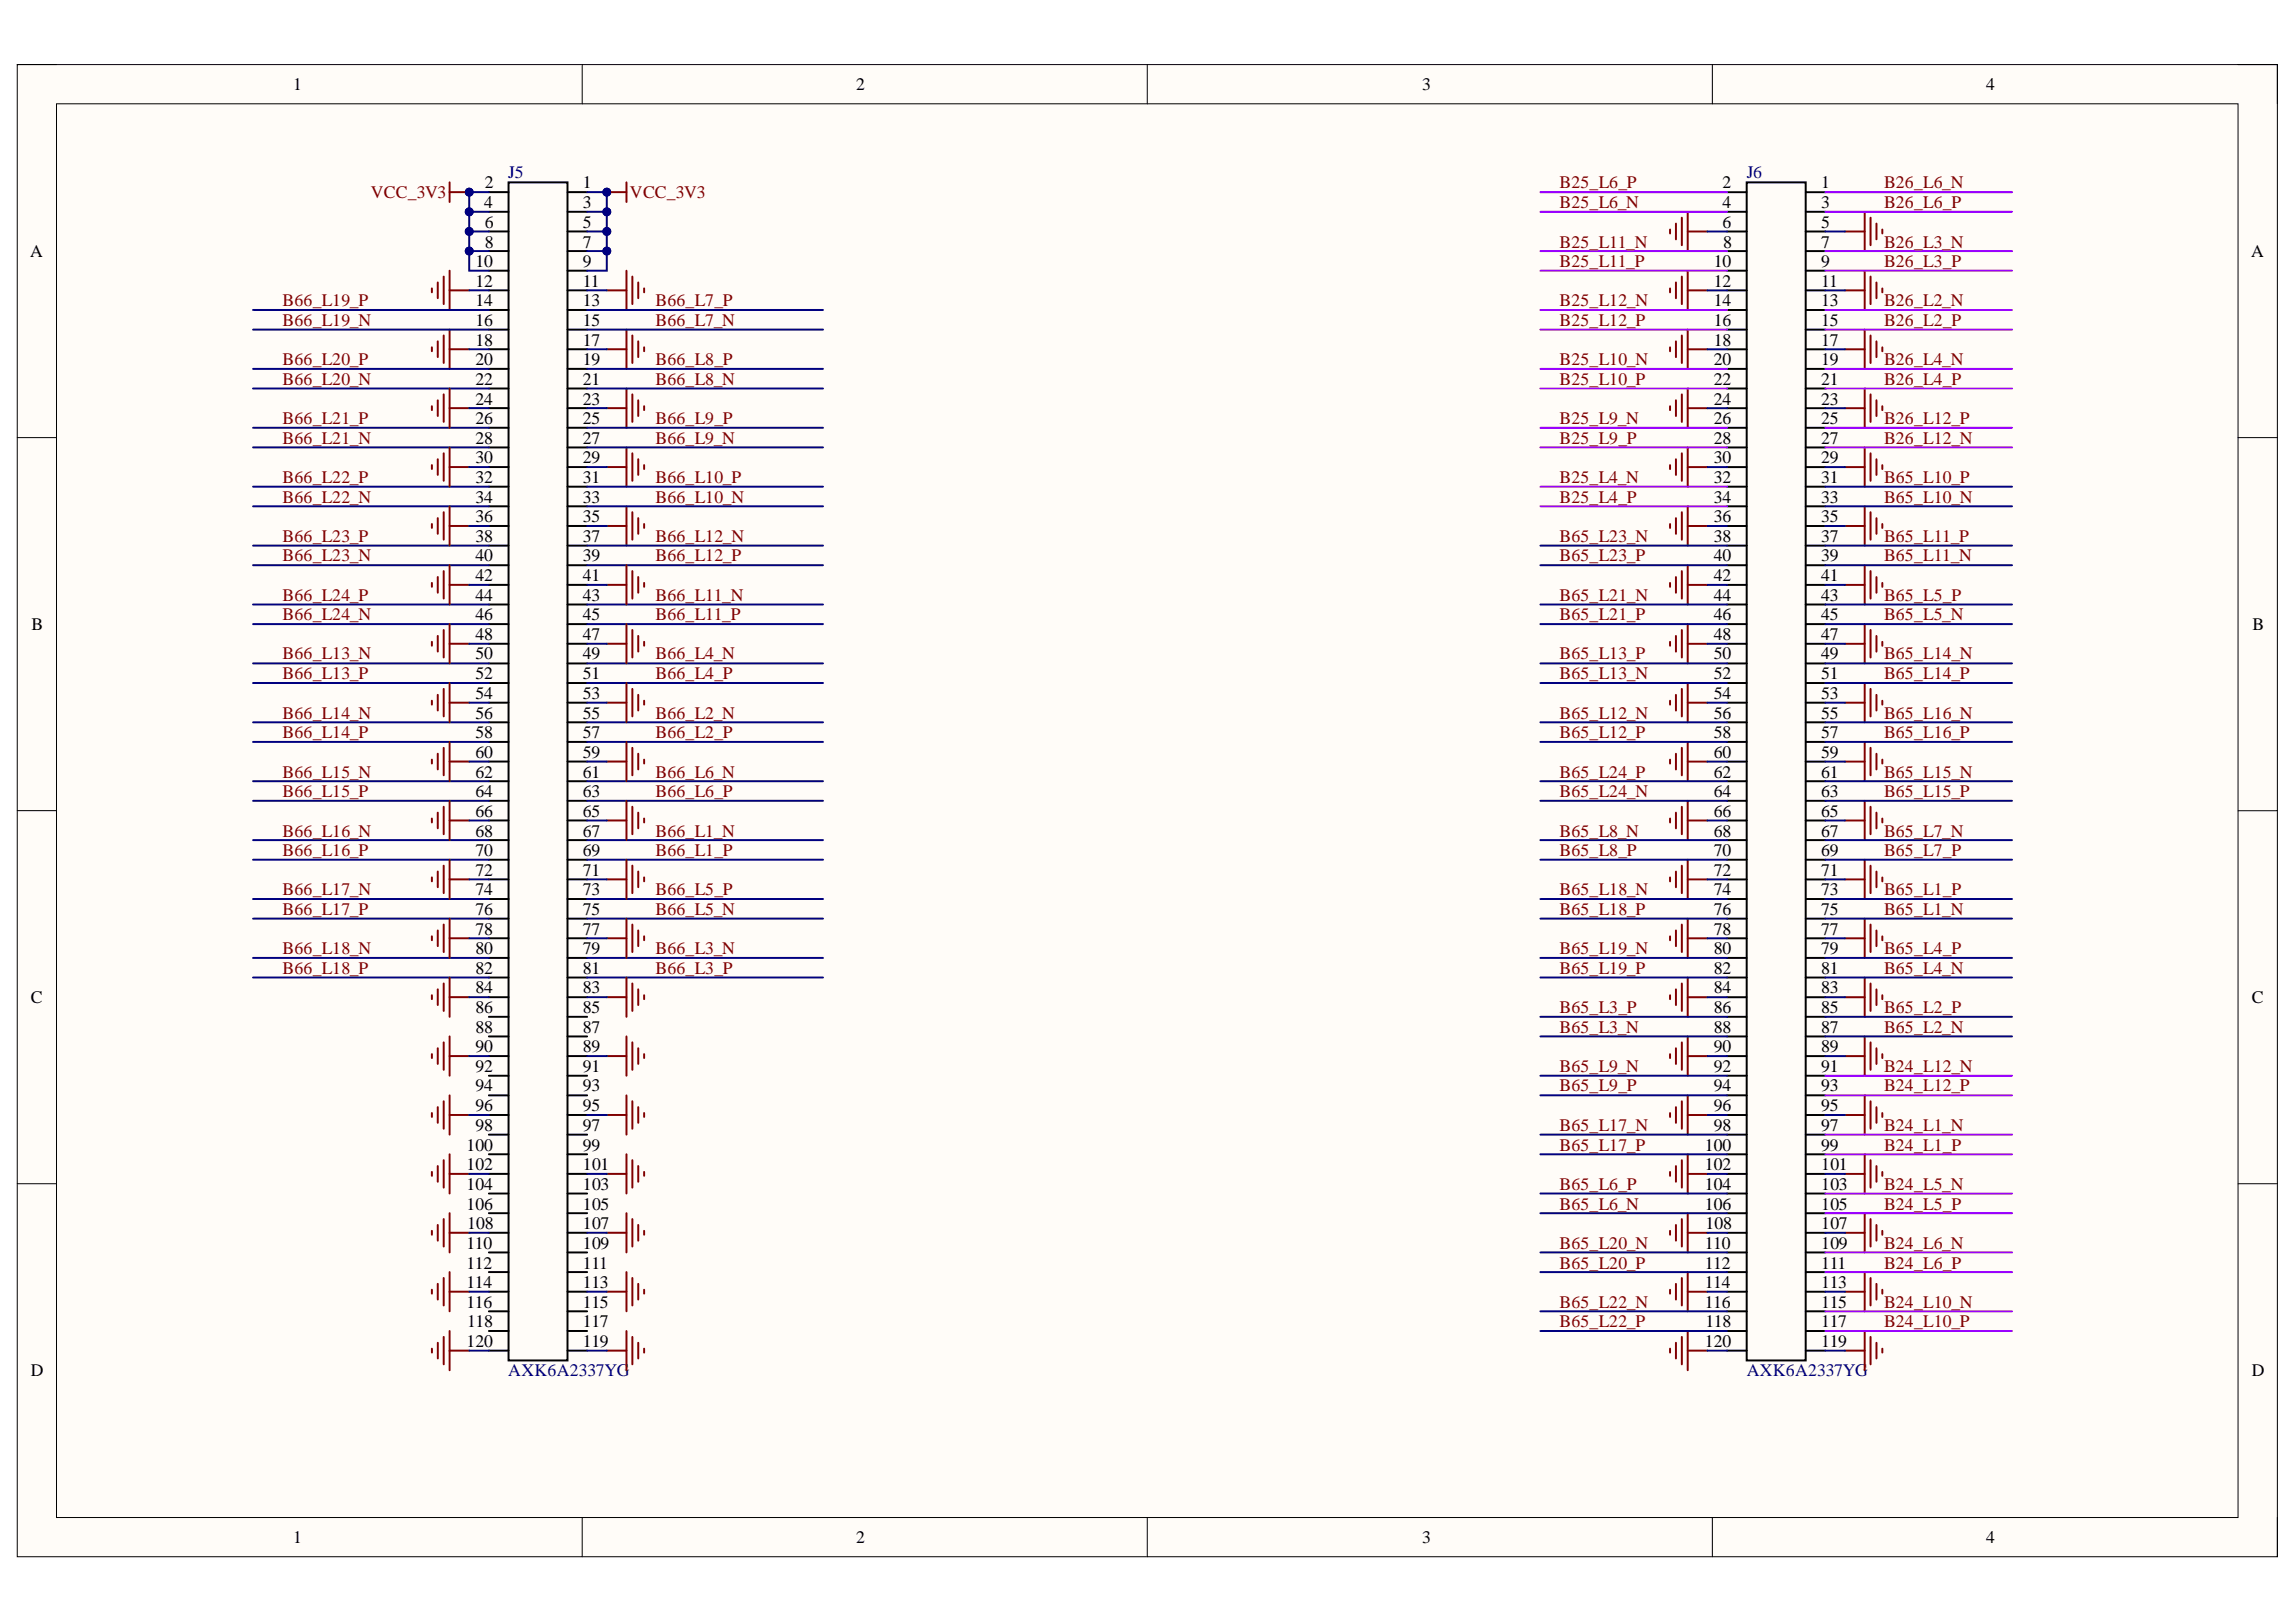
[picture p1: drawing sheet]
<svg xmlns="http://www.w3.org/2000/svg" width="297mm" height="210mm" viewBox="0 0 297 210" stroke-linecap="round" stroke-linejoin="round" font-family="sans-serif">
<defs><g id="words">
<g font-size="2.3">
<text x="37.9" y="11.7">1</text>
<text x="110.8" y="11.7">2</text>
<text x="184" y="11.7">3</text>
<text x="256.9" y="11.7">4</text>
<text x="62.6" y="26.9">4</text>
<text x="62.7" y="24.4">2</text>
<text x="62.7" y="29.5">6</text>
<text x="75.4" y="24.4">1</text>
<text x="75.4" y="26.9">3</text>
<text x="75.4" y="29.5">5</text>
<text x="222.8" y="24.4">2</text>
<text x="222.8" y="26.9">4</text>
<text x="222.8" y="29.5">6</text>
<text x="235.6" y="24.4">1</text>
<text x="235.6" y="26.9">3</text>
<text x="235.6" y="29.5">5</text>
<text x="3.9" y="33.3">A</text>
<text x="61.5" y="34.6">10</text>
<text x="62.7" y="32.1">8</text>
<text x="75.4" y="32.1">7</text>
<text x="75.4" y="34.6">9</text>
<text x="221.7" y="34.6">10</text>
<text x="222.9" y="32.1">8</text>
<text x="235.6" y="32.1">7</text>
<text x="235.6" y="34.6">9</text>
<text x="291.2" y="33.3">A</text>
<text x="61.5" y="37.1">12</text>
<text x="61.5" y="39.7">14</text>
<text x="75.4" y="37.1">11</text>
<text x="75.4" y="39.7">13</text>
<text x="221.7" y="37.1">12</text>
<text x="221.7" y="39.7">14</text>
<text x="235.6" y="37.1">11</text>
<text x="235.6" y="39.7">13</text>
<text x="61.5" y="42.2">16</text>
<text x="61.5" y="44.7">18</text>
<text x="61.5" y="47.3">20</text>
<text x="75.4" y="42.2">15</text>
<text x="75.4" y="44.7">17</text>
<text x="75.4" y="47.3">19</text>
<text x="221.7" y="42.2">16</text>
<text x="221.7" y="44.7">18</text>
<text x="221.7" y="47.3">20</text>
<text x="235.6" y="42.2">15</text>
<text x="235.6" y="44.7">17</text>
<text x="235.6" y="47.3">19</text>
<text x="61.5" y="49.8">22</text>
<text x="61.5" y="52.3">24</text>
<text x="75.4" y="49.8">21</text>
<text x="75.4" y="52.3">23</text>
<text x="221.7" y="49.8">22</text>
<text x="221.7" y="52.3">24</text>
<text x="235.6" y="49.8">21</text>
<text x="235.6" y="52.3">23</text>
<text x="61.5" y="54.9">26</text>
<text x="61.5" y="57.4">28</text>
<text x="61.5" y="60">30</text>
<text x="75.4" y="54.9">25</text>
<text x="75.4" y="57.4">27</text>
<text x="75.4" y="60">29</text>
<text x="221.7" y="54.9">26</text>
<text x="221.7" y="57.4">28</text>
<text x="221.7" y="60">30</text>
<text x="235.6" y="54.9">25</text>
<text x="235.6" y="57.4">27</text>
<text x="235.6" y="60">29</text>
<text x="61.5" y="62.5">32</text>
<text x="61.5" y="65">34</text>
<text x="75.4" y="62.5">31</text>
<text x="75.4" y="65">33</text>
<text x="221.7" y="62.5">32</text>
<text x="221.7" y="65">34</text>
<text x="235.6" y="62.5">31</text>
<text x="235.6" y="65">33</text>
<text x="61.5" y="67.6">36</text>
<text x="61.5" y="70.1">38</text>
<text x="75.4" y="67.6">35</text>
<text x="75.4" y="70.1">37</text>
<text x="221.7" y="67.6">36</text>
<text x="221.7" y="70.1">38</text>
<text x="235.6" y="67.6">35</text>
<text x="235.6" y="70.1">37</text>
<text x="61.5" y="72.6">40</text>
<text x="61.5" y="75.2">42</text>
<text x="61.5" y="77.7">44</text>
<text x="75.4" y="72.6">39</text>
<text x="75.4" y="75.2">41</text>
<text x="75.4" y="77.7">43</text>
<text x="221.7" y="72.6">40</text>
<text x="221.7" y="75.2">42</text>
<text x="221.7" y="77.7">44</text>
<text x="235.6" y="72.6">39</text>
<text x="235.6" y="75.2">41</text>
<text x="235.6" y="77.7">43</text>
<text x="4.1" y="81.5">B</text>
<text x="61.5" y="80.3">46</text>
<text x="61.5" y="82.8">48</text>
<text x="75.4" y="80.3">45</text>
<text x="75.4" y="82.8">47</text>
<text x="221.7" y="80.3">46</text>
<text x="221.7" y="82.8">48</text>
<text x="235.6" y="80.3">45</text>
<text x="235.6" y="82.8">47</text>
<text x="291.4" y="81.5">B</text>
<text x="61.5" y="85.3">50</text>
<text x="61.5" y="87.9">52</text>
<text x="75.4" y="85.3">49</text>
<text x="75.4" y="87.9">51</text>
<text x="221.7" y="85.3">50</text>
<text x="221.7" y="87.9">52</text>
<text x="235.6" y="85.3">49</text>
<text x="235.6" y="87.9">51</text>
<text x="61.5" y="90.5">54</text>
<text x="61.5" y="93">56</text>
<text x="61.5" y="95.6">58</text>
<text x="75.4" y="90.5">53</text>
<text x="75.4" y="93">55</text>
<text x="75.4" y="95.6">57</text>
<text x="221.7" y="90.5">54</text>
<text x="221.7" y="93">56</text>
<text x="221.7" y="95.6">58</text>
<text x="235.6" y="90.5">53</text>
<text x="235.6" y="93">55</text>
<text x="235.6" y="95.6">57</text>
<text x="61.5" y="98.1">60</text>
<text x="61.5" y="100.6">62</text>
<text x="75.4" y="98.1">59</text>
<text x="75.4" y="100.6">61</text>
<text x="221.7" y="98.1">60</text>
<text x="221.7" y="100.6">62</text>
<text x="235.6" y="98.1">59</text>
<text x="235.6" y="100.6">61</text>
<text x="61.5" y="103.2">64</text>
<text x="61.5" y="105.7">66</text>
<text x="75.4" y="103.2">63</text>
<text x="75.4" y="105.7">65</text>
<text x="221.7" y="103.2">64</text>
<text x="221.7" y="105.7">66</text>
<text x="235.6" y="103.2">63</text>
<text x="235.6" y="105.7">65</text>
<text x="61.5" y="108.3">68</text>
<text x="61.5" y="110.8">70</text>
<text x="61.5" y="113.3">72</text>
<text x="75.4" y="108.3">67</text>
<text x="75.4" y="110.8">69</text>
<text x="75.4" y="113.3">71</text>
<text x="221.7" y="108.3">68</text>
<text x="221.7" y="110.8">70</text>
<text x="221.7" y="113.3">72</text>
<text x="235.6" y="108.3">67</text>
<text x="235.6" y="110.8">69</text>
<text x="235.6" y="113.3">71</text>
<text x="61.5" y="115.9">74</text>
<text x="61.5" y="118.4">76</text>
<text x="75.4" y="115.9">73</text>
<text x="75.4" y="118.4">75</text>
<text x="221.7" y="115.9">74</text>
<text x="221.7" y="118.4">76</text>
<text x="235.6" y="115.9">73</text>
<text x="235.6" y="118.4">75</text>
<text x="61.5" y="120.9">78</text>
<text x="61.5" y="123.5">80</text>
<text x="75.4" y="120.9">77</text>
<text x="75.4" y="123.5">79</text>
<text x="221.7" y="120.9">78</text>
<text x="221.7" y="123.5">80</text>
<text x="235.6" y="120.9">77</text>
<text x="235.6" y="123.5">79</text>
<text x="4" y="129.8">C</text>
<text x="61.5" y="126">82</text>
<text x="61.5" y="128.6">84</text>
<text x="61.5" y="131.1">86</text>
<text x="75.4" y="126">81</text>
<text x="75.4" y="128.6">83</text>
<text x="75.4" y="131.1">85</text>
<text x="221.7" y="126">82</text>
<text x="221.7" y="128.6">84</text>
<text x="221.7" y="131.1">86</text>
<text x="235.6" y="126">81</text>
<text x="235.6" y="128.6">83</text>
<text x="235.6" y="131.1">85</text>
<text x="291.3" y="129.8">C</text>
<text x="61.5" y="133.6">88</text>
<text x="61.5" y="136.2">90</text>
<text x="75.4" y="133.6">87</text>
<text x="75.4" y="136.2">89</text>
<text x="221.7" y="133.6">88</text>
<text x="221.7" y="136.2">90</text>
<text x="235.6" y="133.6">87</text>
<text x="235.6" y="136.2">89</text>
<text x="61.5" y="138.7">92</text>
<text x="61.5" y="141.2">94</text>
<text x="61.5" y="143.8">96</text>
<text x="75.4" y="138.7">91</text>
<text x="75.4" y="141.2">93</text>
<text x="75.4" y="143.8">95</text>
<text x="221.7" y="138.7">92</text>
<text x="221.7" y="141.2">94</text>
<text x="221.7" y="143.8">96</text>
<text x="235.6" y="138.7">91</text>
<text x="235.6" y="141.2">93</text>
<text x="235.6" y="143.8">95</text>
<text x="60.3" y="148.9">100</text>
<text x="61.5" y="146.3">98</text>
<text x="75.4" y="146.3">97</text>
<text x="75.4" y="148.9">99</text>
<text x="220.6" y="148.9">100</text>
<text x="221.7" y="146.3">98</text>
<text x="235.6" y="146.3">97</text>
<text x="235.6" y="148.9">99</text>
<text x="60.3" y="151.5">102</text>
<text x="60.3" y="154">104</text>
<text x="75.4" y="151.5">101</text>
<text x="75.4" y="154">103</text>
<text x="220.6" y="151.5">102</text>
<text x="220.6" y="154">104</text>
<text x="235.6" y="151.5">101</text>
<text x="235.6" y="154">103</text>
<text x="60.3" y="156.5">106</text>
<text x="60.3" y="161.6">110</text>
<text x="60.4" y="159.1">108</text>
<text x="75.4" y="156.5">105</text>
<text x="75.4" y="159.1">107</text>
<text x="75.4" y="161.6">109</text>
<text x="220.6" y="156.5">106</text>
<text x="220.6" y="161.6">110</text>
<text x="220.6" y="159.1">108</text>
<text x="235.6" y="156.5">105</text>
<text x="235.6" y="159.1">107</text>
<text x="235.6" y="161.6">109</text>
<text x="60.3" y="164.2">112</text>
<text x="60.3" y="166.7">114</text>
<text x="75.4" y="164.2">111</text>
<text x="75.4" y="166.7">113</text>
<text x="220.6" y="164.2">112</text>
<text x="220.6" y="166.7">114</text>
<text x="235.6" y="164.2">111</text>
<text x="235.6" y="166.7">113</text>
<text x="60.3" y="169.2">116</text>
<text x="60.4" y="171.8">118</text>
<text x="75.4" y="169.2">115</text>
<text x="75.4" y="171.8">117</text>
<text x="220.6" y="169.2">116</text>
<text x="220.6" y="171.8">118</text>
<text x="235.6" y="169.2">115</text>
<text x="235.6" y="171.8">117</text>
<text x="4" y="178.1">D</text>
<text x="60.3" y="174.3">120</text>
<text x="75.4" y="174.3">119</text>
<text x="220.6" y="174.3">120</text>
<text x="235.6" y="174.3">119</text>
<text x="291.3" y="178.1">D</text>
<text x="37.9" y="199.7">1</text>
<text x="110.8" y="199.7">2</text>
<text x="184" y="199.7">3</text>
<text x="256.9" y="199.7">4</text>
</g>
<g font-size="2.3" fill="#000080">
<text x="65.8" y="23.1">J5</text>
<text x="226" y="23.1">J6</text>
<text x="65.8" y="178.1">AXK6A2337YG</text>
<text x="226" y="178.1">AXK6A2337YG</text>
</g>
<g font-size="2.3" fill="#800000">
<text x="48" y="25.6">VCC_3V3</text>
<text x="81.5" y="25.6">VCC_3V3</text>
<text x="201.8" y="26.9">B25_L6_N</text>
<text x="201.8" y="24.4">B25_L6_P</text>
<text x="243.7" y="24.4">B26_L6_N</text>
<text x="243.7" y="26.9">B26_L6_P</text>
<text x="201.8" y="32.1">B25_L11_N</text>
<text x="201.8" y="34.6">B25_L11_P</text>
<text x="243.7" y="32.1">B26_L3_N</text>
<text x="243.7" y="34.6">B26_L3_P</text>
<text x="36.6" y="39.7">B66_L19_P</text>
<text x="84.8" y="39.7">B66_L7_P</text>
<text x="201.8" y="39.7">B25_L12_N</text>
<text x="243.7" y="39.7">B26_L2_N</text>
<text x="36.6" y="47.3">B66_L20_P</text>
<text x="36.6" y="42.2">B66_L19_N</text>
<text x="84.8" y="47.3">B66_L8_P</text>
<text x="84.8" y="42.2">B66_L7_N</text>
<text x="201.8" y="47.3">B25_L10_N</text>
<text x="201.8" y="42.2">B25_L12_P</text>
<text x="243.7" y="42.2">B26_L2_P</text>
<text x="243.7" y="47.3">B26_L4_N</text>
<text x="36.6" y="49.8">B66_L20_N</text>
<text x="84.8" y="49.8">B66_L8_N</text>
<text x="201.8" y="49.8">B25_L10_P</text>
<text x="243.7" y="49.8">B26_L4_P</text>
<text x="36.6" y="54.9">B66_L21_P</text>
<text x="36.6" y="57.4">B66_L21_N</text>
<text x="84.8" y="54.9">B66_L9_P</text>
<text x="84.8" y="57.4">B66_L9_N</text>
<text x="201.8" y="54.9">B25_L9_N</text>
<text x="201.8" y="57.4">B25_L9_P</text>
<text x="243.7" y="57.4">B26_L12_N</text>
<text x="243.7" y="54.9">B26_L12_P</text>
<text x="36.6" y="62.5">B66_L22_P</text>
<text x="36.6" y="65">B66_L22_N</text>
<text x="84.8" y="65">B66_L10_N</text>
<text x="84.8" y="62.5">B66_L10_P</text>
<text x="201.8" y="62.5">B25_L4_N</text>
<text x="201.8" y="65">B25_L4_P</text>
<text x="243.7" y="65">B65_L10_N</text>
<text x="243.7" y="62.5">B65_L10_P</text>
<text x="36.6" y="70.1">B66_L23_P</text>
<text x="84.8" y="70.1">B66_L12_N</text>
<text x="201.8" y="70.1">B65_L23_N</text>
<text x="243.7" y="70.1">B65_L11_P</text>
<text x="36.6" y="77.7">B66_L24_P</text>
<text x="36.6" y="72.6">B66_L23_N</text>
<text x="84.8" y="77.7">B66_L11_N</text>
<text x="84.8" y="72.6">B66_L12_P</text>
<text x="201.8" y="72.6">B65_L23_P</text>
<text x="201.8" y="77.7">B65_L21_N</text>
<text x="243.7" y="72.6">B65_L11_N</text>
<text x="243.7" y="77.7">B65_L5_P</text>
<text x="36.6" y="80.3">B66_L24_N</text>
<text x="84.8" y="80.3">B66_L11_P</text>
<text x="201.8" y="80.3">B65_L21_P</text>
<text x="243.7" y="80.3">B65_L5_N</text>
<text x="36.6" y="85.3">B66_L13_N</text>
<text x="36.6" y="87.9">B66_L13_P</text>
<text x="84.8" y="85.3">B66_L4_N</text>
<text x="84.8" y="87.9">B66_L4_P</text>
<text x="201.8" y="87.9">B65_L13_N</text>
<text x="201.8" y="85.3">B65_L13_P</text>
<text x="243.7" y="87.9">B65_L14_P</text>
<text x="243.7" y="85.3">B65_L14_N</text>
<text x="36.6" y="95.6">B66_L14_P</text>
<text x="36.6" y="93">B66_L14_N</text>
<text x="84.8" y="93">B66_L2_N</text>
<text x="84.8" y="95.6">B66_L2_P</text>
<text x="201.8" y="95.6">B65_L12_P</text>
<text x="201.8" y="93">B65_L12_N</text>
<text x="243.7" y="95.6">B65_L16_P</text>
<text x="243.7" y="93">B65_L16_N</text>
<text x="36.6" y="100.6">B66_L15_N</text>
<text x="84.8" y="100.6">B66_L6_N</text>
<text x="201.8" y="100.6">B65_L24_P</text>
<text x="243.7" y="100.6">B65_L15_N</text>
<text x="36.6" y="103.2">B66_L15_P</text>
<text x="84.8" y="103.2">B66_L6_P</text>
<text x="201.8" y="103.2">B65_L24_N</text>
<text x="243.7" y="103.2">B65_L15_P</text>
<text x="36.6" y="110.8">B66_L16_P</text>
<text x="36.6" y="108.3">B66_L16_N</text>
<text x="84.8" y="108.3">B66_L1_N</text>
<text x="84.8" y="110.8">B66_L1_P</text>
<text x="201.8" y="110.8">B65_L8_P</text>
<text x="201.8" y="108.3">B65_L8_N</text>
<text x="243.7" y="110.8">B65_L7_P</text>
<text x="243.7" y="108.3">B65_L7_N</text>
<text x="36.6" y="115.9">B66_L17_N</text>
<text x="36.6" y="118.4">B66_L17_P</text>
<text x="84.8" y="118.4">B66_L5_N</text>
<text x="84.8" y="115.9">B66_L5_P</text>
<text x="201.8" y="118.4">B65_L18_P</text>
<text x="201.8" y="115.9">B65_L18_N</text>
<text x="243.7" y="118.4">B65_L1_N</text>
<text x="243.7" y="115.9">B65_L1_P</text>
<text x="36.6" y="123.5">B66_L18_N</text>
<text x="84.8" y="123.5">B66_L3_N</text>
<text x="201.8" y="123.5">B65_L19_N</text>
<text x="243.7" y="123.5">B65_L4_P</text>
<text x="36.6" y="126">B66_L18_P</text>
<text x="84.8" y="126">B66_L3_P</text>
<text x="201.8" y="126">B65_L19_P</text>
<text x="201.8" y="131.1">B65_L3_P</text>
<text x="243.7" y="126">B65_L4_N</text>
<text x="243.7" y="131.1">B65_L2_P</text>
<text x="201.8" y="133.6">B65_L3_N</text>
<text x="243.7" y="133.6">B65_L2_N</text>
<text x="201.8" y="141.2">B65_L9_P</text>
<text x="201.8" y="138.7">B65_L9_N</text>
<text x="243.7" y="141.2">B24_L12_P</text>
<text x="243.7" y="138.7">B24_L12_N</text>
<text x="201.8" y="148.9">B65_L17_P</text>
<text x="201.8" y="146.3">B65_L17_N</text>
<text x="243.7" y="148.9">B24_L1_P</text>
<text x="243.7" y="146.3">B24_L1_N</text>
<text x="201.8" y="154">B65_L6_P</text>
<text x="243.7" y="154">B24_L5_N</text>
<text x="201.8" y="156.5">B65_L6_N</text>
<text x="201.8" y="161.6">B65_L20_N</text>
<text x="243.7" y="161.6">B24_L6_N</text>
<text x="243.7" y="156.5">B24_L5_P</text>
<text x="201.8" y="164.2">B65_L20_P</text>
<text x="243.7" y="164.2">B24_L6_P</text>
<text x="201.8" y="171.8">B65_L22_P</text>
<text x="201.8" y="169.2">B65_L22_N</text>
<text x="243.7" y="171.8">B24_L10_P</text>
<text x="243.7" y="169.2">B24_L10_N</text>
</g>
</g></defs>
<path d="M2.2 8.4h292.4v193.1h-292.4z" fill-rule="evenodd" fill="#fffcf8"/>
<path d="M2.2 8.4h292.4v193.1h-292.4z" fill="none" stroke="#000" stroke-width=".13"/>
<path d="M7.3 13.4h282.2v183h-282.2z" fill-rule="evenodd" fill="#fffcf8"/>
<g fill="none" stroke="#000" stroke-width=".13">
<path d="M2.2 8.4h5.1M7.3 13.4h282.2v183h-282.2zM75.3 8.4v5M148.4 8.4v5M221.5 8.4v5M289.5 8.4h5.1v5M2.2 56.6h5.1M289.5 56.6h5.1M2.2 104.9h5.1M289.5 104.9h5.1M2.2 153.2h5.1M289.5 153.2h5.1"/>
<path d="M75.3 196.4v5.1M148.4 196.4v5.1M221.5 196.4v5.1M294.6 196.4v5.1"/>
</g>
<g fill="none" stroke="#000" stroke-width=".25">
<path d="M63.2 24.9h2.6M63.2 27.4h2.6M63.2 30h2.6M63.2 32.5h2.6M63.2 35h2.6M63.2 37.6h2.6M65.8 23.6h7.6v152.5h-7.6zM73.4 24.9h2.6M73.4 27.4h2.6M73.4 30h2.6M73.4 32.5h2.6M73.4 35h2.6"/>
<path d="M73.4 37.6h2.6M63.2 40.1h2.6M63.2 42.7h2.6M63.2 45.2h2.6M63.2 47.7h2.6M63.2 50.3h2.6M63.2 52.8h2.6M63.2 55.4h2.6M63.2 57.9h2.6M73.4 40.1h2.6M73.4 42.7h2.6M73.4 45.2h2.6"/>
<path d="M73.4 47.7h2.6M73.4 50.3h2.6M73.4 52.8h2.6M73.4 55.4h2.6M73.4 57.9h2.6M63.2 60.4h2.6M63.2 63h2.6M63.2 65.5h2.6M63.2 68.1h2.6M63.2 70.6h2.6M63.2 73.1h2.6M63.2 75.7h2.6"/>
<path d="M63.2 78.2h2.6M73.4 60.4h2.6M73.4 63h2.6M73.4 65.5h2.6M73.4 68.1h2.6M73.4 70.6h2.6M73.4 73.1h2.6M73.4 75.7h2.6M73.4 78.2h2.6M63.2 80.8h2.6M63.2 83.3h2.6M63.2 85.9h2.6"/>
<path d="M63.2 88.4h2.6M63.2 90.9h2.6M63.2 93.5h2.6M63.2 96h2.6M63.2 98.6h2.6M73.4 80.8h2.6M73.4 83.3h2.6M73.4 85.9h2.6M73.4 88.4h2.6M73.4 90.9h2.6M73.4 93.5h2.6M73.4 96h2.6"/>
<path d="M73.4 98.6h2.6M63.2 101.1h2.6M63.2 103.6h2.6M63.2 106.2h2.6M63.2 108.7h2.6M63.2 111.3h2.6M63.2 113.8h2.6M63.2 116.3h2.6M63.2 118.9h2.6M73.4 101.1h2.6M73.4 103.6h2.6M73.4 106.2h2.6"/>
<path d="M73.4 108.7h2.6M73.4 111.3h2.6M73.4 113.8h2.6M73.4 116.3h2.6M73.4 118.9h2.6M63.2 121.4h2.6M63.2 124h2.6M63.2 126.5h2.6M63.2 129h2.6M63.2 131.6h2.6M63.2 134.1h2.6M63.2 136.7h2.6"/>
<path d="M63.2 139.2h2.6M73.4 121.4h2.6M73.4 124h2.6M73.4 126.5h2.6M73.4 129h2.6M73.4 131.6h2.6M73.4 134.1h2.6M73.4 136.7h2.6M73.4 139.2h2.6M63.2 141.8h2.6M63.2 144.3h2.6M63.2 146.8h2.6"/>
<path d="M63.2 149.4h2.6M63.2 151.9h2.6M63.2 154.5h2.6M63.2 157h2.6M63.2 159.5h2.6M73.4 141.8h2.6M73.4 144.3h2.6M73.4 146.8h2.6M73.4 149.4h2.6M73.4 151.9h2.6M73.4 154.5h2.6M73.4 157h2.6"/>
<path d="M73.4 159.5h2.6M63.2 162.1h2.6M63.2 164.6h2.6M63.2 167.2h2.6M63.2 169.7h2.6M63.2 172.2h2.6M63.3 174.8h2.5M73.4 162.1h2.6M73.4 164.6h2.6M73.4 167.2h2.6M73.4 169.7h2.6M73.4 172.2h2.6"/>
<path d="M73.4 174.8h2.6"/>
</g>
<g fill="none" stroke="#800000" stroke-width=".25">
<path d="M55.9 37.3v.5M56.6 36.6v2M57.4 35.8v3.6M58.2 37.6h2.5M58.2 35v5.1M78.5 37.6h2.5M81 35v5.1M81.8 35.8v3.6M82.6 36.6v2M83.3 37.3v.5M55.9 44.9v.6M56.6 44.2v2"/>
<path d="M57.4 43.4v3.6M58.2 42.7v5M58.2 45.2h2.5M78.5 45.2h2.5M78.5 52.8h2.5M81 42.7v5M81 50.3v5.1M81 57.9v5.1M81.8 43.4v3.6M81.8 51v3.6M81.8 58.7v3.5M82.6 44.2v2"/>
<path d="M82.6 51.8v2M82.6 59.4v2.1M83.3 44.9v.6M83.3 52.6v.5M78.5 60.4h2.5M78.5 68.1h2.5M81 65.5v5.1M81.8 66.3v3.5M82.6 67v2.1M83.3 60.2v.5M83.3 67.8v.5"/>
</g>
<g fill="none" stroke="#000080" stroke-width=".25">
<path d="M60.7 37.6h2.5M63.2 24.9h-2.5v5.1h2.5M76 37.6h2.5M32.7 40.1h30.5M32.7 42.7h30.5M32.7 47.7h30.5M32.7 50.3h30.5M32.7 55.4h30.5M32.7 57.9h30.5M60.7 45.2h2.5M76 45.2h2.5M76 52.8h2.5"/>
<path d="M76 40.1h30.5M76 42.7h30.5M76 47.7h30.5M76 50.3h30.5M76 55.4h30.5M76 57.9h30.5M32.7 63h30.5M32.7 65.5h30.5M32.7 70.6h30.5M32.7 73.1h30.5M32.7 78.2h30.5M76 60.4h2.5"/>
<path d="M76 68.1h2.5M76 63h30.5M76 65.5h30.5M76 70.6h30.5M76 73.1h30.5M76 78.2h30.5M32.7 80.8h30.5M32.7 85.9h30.5M32.7 88.4h30.5M32.7 93.5h30.5M32.7 96h30.5M76 80.8h30.5"/>
<path d="M76 85.9h30.5M76 88.4h30.5M76 93.5h30.5M76 96h30.5M32.7 101.1h30.5M32.7 103.6h30.5M32.7 108.7h30.5M32.7 111.3h30.5M32.7 116.3h30.5M32.7 118.9h30.5M76 101.1h30.5M76 103.6h30.5"/>
<path d="M76 108.7h30.5M76 111.3h30.5M76 116.3h30.5M76 118.9h30.5M32.7 124h30.5M32.7 126.5h30.5M76 124h30.5M76 126.5h30.5"/>
</g>
<circle cx="60.7" cy="24.9" r=".51" fill="#000080"/>
<circle cx="60.7" cy="24.9" r=".51" fill="none" stroke="#000080" stroke-width=".13"/>
<circle cx="60.7" cy="27.4" r=".51" fill="#000080"/>
<circle cx="60.7" cy="27.4" r=".51" fill="none" stroke="#000080" stroke-width=".13"/>
<circle cx="60.7" cy="30" r=".51" fill="#000080"/>
<circle cx="60.7" cy="30" r=".51" fill="none" stroke="#000080" stroke-width=".13"/>
<path d="M60.7 27.4h2.5" fill="none" stroke="#000080" stroke-width=".25"/>
<circle cx="60.7" cy="27.4" r=".51" fill="#000080"/>
<circle cx="60.7" cy="27.4" r=".51" fill="none" stroke="#000080" stroke-width=".13"/>
<path d="M76 24.9h2.5v5.1h-2.5" fill="none" stroke="#000080" stroke-width=".25"/>
<circle cx="78.5" cy="24.9" r=".51" fill="#000080"/>
<circle cx="78.5" cy="24.9" r=".51" fill="none" stroke="#000080" stroke-width=".13"/>
<circle cx="78.5" cy="27.4" r=".51" fill="#000080"/>
<circle cx="78.5" cy="27.4" r=".51" fill="none" stroke="#000080" stroke-width=".13"/>
<circle cx="78.5" cy="30" r=".51" fill="#000080"/>
<circle cx="78.5" cy="30" r=".51" fill="none" stroke="#000080" stroke-width=".13"/>
<path d="M76 27.4h2.5" fill="none" stroke="#000080" stroke-width=".25"/>
<circle cx="78.5" cy="27.4" r=".51" fill="#000080"/>
<circle cx="78.5" cy="27.4" r=".51" fill="none" stroke="#000080" stroke-width=".13"/>
<path d="M58.2 23.6v2.5M58.2 24.9h2.5" fill="none" stroke="#800000" stroke-width=".25"/>
<circle cx="60.7" cy="24.9" r=".51" fill="#000080"/>
<circle cx="60.7" cy="24.9" r=".51" fill="none" stroke="#000080" stroke-width=".13"/>
<path d="M78.5 24.9h2.5M81 23.6v2.5" fill="none" stroke="#800000" stroke-width=".25"/>
<circle cx="78.5" cy="24.9" r=".51" fill="#000080"/>
<circle cx="78.5" cy="24.9" r=".51" fill="none" stroke="#000080" stroke-width=".13"/>
<g fill="none" stroke="#800000" stroke-width=".25">
<path d="M216.1 29.7v.5M216.1 37.3v.5M216.8 28.9v2.1M216.8 36.6v2M217.6 28.2v3.5M217.6 35.8v3.6M218.3 30h2.6M218.3 27.4v5.1M218.3 35v5.1M218.3 37.6h2.6M238.7 30h2.5M238.7 37.6h2.5"/>
<path d="M241.2 27.4v5.1M241.2 35v5.1M242 28.2v3.5M242 35.8v3.6M242.8 28.9v2.1M242.8 36.6v2M243.5 29.7v.5M243.5 37.3v.5M55.9 52.6v.5M56.6 51.8v2M56.6 59.4v2.1M57.4 51v3.6"/>
<path d="M57.4 58.7v3.5M58.2 50.3v5.1M58.2 57.9v5.1M58.2 52.8h2.5M216.1 44.9v.6M216.1 52.6v.5M216.8 44.2v2M216.8 51.8v2M216.8 59.4v2.1M217.6 43.4v3.6M217.6 51v3.6M217.6 58.7v3.5"/>
<path d="M218.3 52.8h2.6M218.3 42.7v5M218.3 50.3v5.1M218.3 57.9v5.1M218.3 45.2h2.6M238.7 52.8h2.5M238.7 45.2h2.5M241.2 42.7v5M241.2 50.3v5.1M241.2 57.9v5.1M242 43.4v3.6M242 51v3.6"/>
<path d="M242 58.7v3.5M242.8 44.2v2M242.8 51.8v2M242.8 59.4v2.1M243.5 44.9v.6M243.5 52.6v.5M55.9 60.2v.5M55.9 67.8v.5M55.9 75.4v.5M56.6 67v2.1M56.6 74.7v2M57.4 66.3v3.5"/>
<path d="M57.4 73.9v3.6M58.2 65.5v5.1M58.2 73.1v5.1M58.2 60.4h2.5M58.2 68.1h2.5M58.2 75.7h2.5M78.5 75.7h2.5M81 73.1v5.1M81.8 73.9v3.6M82.6 74.7v2M83.3 75.4v.5M216.1 60.2v.5"/>
<path d="M216.1 67.8v.5M216.1 75.4v.5M216.8 67.1v2M216.8 74.7v2M217.6 66.3v3.5M217.6 73.9v3.6M218.3 60.4h2.6M218.3 75.7h2.6M218.3 65.5v5.1M218.3 73.1v5.1M218.3 68.1h2.6M238.7 60.4h2.5"/>
<path d="M238.7 75.7h2.5M238.7 68.1h2.5M241.2 65.5v5.1M241.2 73.1v5.1M242 66.3v3.5M242 73.9v3.6M242.8 67.1v2M242.8 74.7v2M243.5 60.2v.5M243.5 67.8v.5M243.5 75.4v.5M55.9 83.1v.5"/>
<path d="M55.9 90.7v.5M55.9 98.3v.5M56.6 82.3v2M56.6 89.9v2M56.6 97.5v2.1M57.4 81.5v3.6M57.4 89.2v3.5M57.4 96.8v3.5M58.2 80.8v5.1M58.2 88.4v5.1M58.2 96v5.1M58.2 83.3h2.5"/>
<path d="M58.2 90.9h2.5M58.2 98.6h2.5M78.5 83.3h2.5M78.5 90.9h2.5M78.5 98.6h2.5M81 80.8v5.1M81 88.4v5.1M81 96v5.1M81.8 81.5v3.6M81.8 89.2v3.5M81.8 96.8v3.5M82.6 82.3v2"/>
<path d="M82.6 89.9v2M82.6 97.5v2.1M83.3 83.1v.5M83.3 90.7v.5M83.3 98.3v.5M216.1 83.1v.5M216.1 90.7v.5M216.1 98.3v.5M216.8 82.3v2M216.8 89.9v2.1M216.8 97.5v2.1M217.6 81.5v3.6"/>
<path d="M217.6 89.2v3.5M217.6 96.8v3.5M218.3 83.3h2.6M218.3 98.6h2.6M218.3 80.8v5.1M218.3 88.4v5.1M218.3 96v5.1M218.3 90.9h2.6M238.7 83.3h2.5M238.7 98.6h2.5M238.7 90.9h2.5M241.2 80.8v5.1"/>
<path d="M241.2 88.4v5.1M241.2 96v5.1M242 81.5v3.6M242 89.2v3.5M242 96.8v3.5M242.8 82.3v2M242.8 89.9v2.1M242.8 97.5v2.1M243.5 83.1v.5M243.5 90.7v.5M243.5 98.3v.5M55.9 105.9v.5"/>
<path d="M55.9 113.5v.6M56.6 105.2v2M56.6 112.8v2M57.4 104.4v3.6M57.4 112v3.6M57.4 119.6v3.6M58.2 103.6v5.1M58.2 111.3v5M58.2 118.9v5.1M58.2 106.2h2.5M58.2 113.8h2.5M78.5 106.2h2.5"/>
<path d="M78.5 113.8h2.5M81 103.6v5.1M81 111.3v5M81 118.9v5.1M81.8 104.4v3.6M81.8 112v3.6M81.8 119.6v3.6M82.6 105.2v2M82.6 112.8v2M83.3 105.9v.5M83.3 113.5v.6M216.1 105.9v.5"/>
<path d="M216.1 113.6v.5M216.8 105.2v2M216.8 112.8v2M217.6 104.4v3.6M217.6 112v3.6M217.6 119.7v3.5M218.3 106.2h2.6M218.3 113.8h2.6M218.3 103.6v5.1M218.3 111.3v5M218.3 118.9v5.1M238.7 106.2h2.5"/>
<path d="M238.7 113.8h2.5M241.2 103.6v5.1M241.2 111.3v5M241.2 118.9v5.1M242 104.4v3.6M242 112v3.6M242 119.7v3.5M242.8 105.2v2M242.8 112.8v2M243.5 105.9v.5M243.5 113.6v.5M55.9 121.2v.5"/>
<path d="M55.9 128.8v.5M55.9 136.4v.5M56.6 120.4v2M56.6 128v2.1M56.6 135.7v2M57.4 127.3v3.5M57.4 134.9v3.5M58.2 126.5v5.1M58.2 134.1v5.1M58.2 121.4h2.5M58.2 129h2.5M58.2 136.7h2.5"/>
<path d="M78.5 121.4h2.5M78.5 129h2.5M78.5 136.7h2.5M81 126.5v5.1M81 134.1v5.1M81.8 127.3v3.5M81.8 134.9v3.5M82.6 120.4v2M82.6 128v2.1M82.6 135.7v2M83.3 121.2v.5M83.3 128.8v.5"/>
<path d="M83.3 136.4v.5M216.1 121.2v.5M216.1 128.8v.5M216.1 136.4v.5M216.8 120.4v2M216.8 128v2.1M216.8 135.7v2M217.6 127.3v3.5M217.6 134.9v3.5M218.3 121.4h2.6M218.3 129h2.6M218.3 136.7h2.6"/>
<path d="M218.3 126.5v5.1M218.3 134.1v5.1M238.7 121.4h2.5M238.7 129h2.5M238.7 136.7h2.5M241.2 126.5v5.1M241.2 134.1v5.1M242 127.3v3.5M242 134.9v3.5M242.8 120.4v2M242.8 128v2.1M242.8 135.7v2"/>
<path d="M243.5 121.2v.5M243.5 128.8v.5M243.5 136.4v.5M55.9 144v.5M55.9 151.7v.5M55.9 159.3v.5M56.6 143.3v2M56.6 150.9v2M56.6 158.5v2.1M57.4 142.5v3.6M57.4 150.1v3.6M57.4 157.8v3.5"/>
<path d="M58.2 141.8v5M58.2 149.4v5.1M58.2 157v5.1M58.2 144.3h2.5M58.2 151.9h2.5M58.2 159.5h2.5M78.5 144.3h2.5M78.5 151.9h2.5M78.5 159.5h2.5M81 141.8v5M81 149.4v5.1M81 157v5.1"/>
<path d="M81.8 142.5v3.6M81.8 150.1v3.6M81.8 157.8v3.5M82.6 143.3v2M82.6 150.9v2M82.6 158.5v2.1M83.3 144v.5M83.3 151.7v.5M83.3 159.3v.5M216.1 144v.5M216.1 151.7v.5M216.1 159.3v.5"/>
<path d="M216.8 143.3v2M216.8 150.9v2M216.8 158.5v2.1M217.6 142.5v3.6M217.6 150.1v3.6M217.6 157.8v3.5M218.3 144.3h2.6M218.3 151.9h2.6M218.3 159.5h2.6M218.3 141.7v5.1M218.3 149.4v5.1M218.3 157v5.1"/>
<path d="M238.7 144.3h2.5M238.7 151.9h2.5M238.7 159.5h2.5M241.2 141.7v5.1M241.2 149.4v5.1M241.2 157v5.1M242 142.5v3.6M242 150.1v3.6M242 157.8v3.5M242.8 143.3v2M242.8 150.9v2M242.8 158.5v2.1"/>
<path d="M243.5 144v.5M243.5 151.7v.5M243.5 159.3v.5M55.9 166.9v.5M55.9 174.5v.5M56.6 166.1v2.1M56.6 173.8v2M57.4 165.4v3.5M57.4 173v3.6M58.2 164.6v5.1M58.2 172.2v5.1M58.2 167.2h2.5"/>
<path d="M58.2 174.8h2.5M78.5 167.2h2.5M78.5 174.8h2.5M81 164.6v5.1M81 172.2v5.1M81.8 165.4v3.5M81.8 173v3.6M82.6 166.1v2.1M82.6 173.8v2M83.3 166.9v.5M83.3 174.5v.5M216.1 166.9v.5"/>
<path d="M216.1 174.5v.5M216.8 166.1v2.1M216.8 173.8v2M217.6 165.4v3.5M217.6 173v3.6M218.3 167.2h2.6M218.3 174.8h2.6M218.3 164.6v5.1M218.3 172.2v5.1M238.7 167.2h2.5M238.7 174.8h2.5M241.2 164.6v5.1"/>
<path d="M241.2 172.2v5.1M242 165.4v3.5M242 173v3.6M242.8 166.1v2.1M242.8 173.8v2M243.5 166.9v.5M243.5 174.5v.5"/>
</g>
<g fill="none" stroke="#000080" stroke-width=".25">
<path d="M78.5 30v5h-2.5M220.9 30h2.5M220.9 37.6h2.5M236.1 30h2.6M236.1 37.6h2.6M60.7 52.8h2.5M220.9 52.8h2.5M220.9 45.2h2.5M236.1 52.8h2.6M236.1 45.2h2.6M60.7 60.4h2.5M60.7 68.1h2.5"/>
<path d="M60.7 75.7h2.5M76 75.7h2.5M199.3 70.6h24.1M199.3 73.1h24.1M199.3 78.2h24.1M220.9 60.4h2.5M220.9 75.7h2.5M220.9 68.1h2.5M236.1 60.4h2.6M236.1 75.7h2.6M236.1 68.1h2.6M236.1 63h24.2"/>
<path d="M236.1 65.5h24.2M236.1 70.6h24.2M236.1 73.1h24.2M236.1 78.2h24.2M60.7 83.3h2.5M60.7 90.9h2.5M60.7 98.6h2.5M76 83.3h2.5M76 90.9h2.5M76 98.6h2.5M199.3 80.8h24.1M199.3 85.9h24.1"/>
<path d="M199.3 88.4h24.1M199.3 93.5h24.1M199.3 96h24.1M220.9 83.3h2.5M220.9 98.6h2.5M220.9 90.9h2.5M236.1 83.3h2.6M236.1 98.6h2.6M236.1 90.9h2.6M236.1 80.8h24.2M236.1 85.9h24.2M236.1 88.4h24.2"/>
<path d="M236.1 93.5h24.2M236.1 96h24.2M60.7 106.2h2.5M60.7 113.8h2.5M76 106.2h2.5M76 113.8h2.5M199.3 101.1h24.1M199.3 103.6h24.1M199.3 108.7h24.1M199.3 111.3h24.1M199.3 116.3h24.1M199.3 118.9h24.1"/>
<path d="M220.9 106.2h2.5M220.9 113.8h2.5M236.1 106.2h2.6M236.1 113.8h2.6M236.1 101.1h24.2M236.1 103.6h24.2M236.1 108.7h24.2M236.1 111.3h24.2M236.1 116.3h24.2M236.1 118.9h24.2M60.7 121.4h2.5M60.7 129h2.5"/>
<path d="M60.7 136.7h2.5M76 121.4h2.5M76 129h2.5M76 136.7h2.5M199.3 124h24.1M199.3 126.5h24.1M199.3 131.6h24.1M199.3 134.1h24.1M199.3 139.2h24.1M220.9 121.4h2.5M220.9 129h2.5M220.9 136.7h2.5"/>
<path d="M236.1 121.4h2.6M236.1 129h2.6M236.1 136.7h2.6M236.1 124h24.2M236.1 126.5h24.2M236.1 131.6h24.2M236.1 134.1h24.2M60.7 144.3h2.5M60.7 151.9h2.5M60.7 159.5h2.5M76 144.3h2.5M76 151.9h2.5"/>
<path d="M76 159.5h2.5M199.3 141.7h24.1M199.3 146.8h24.1M199.3 149.4h24.1M199.3 154.5h24.1M199.3 157h24.1M220.9 144.3h2.5M220.9 151.9h2.5M220.9 159.5h2.5M236.1 144.3h2.6M236.1 151.9h2.6M236.1 159.5h2.6"/>
<path d="M60.7 167.2h2.5M60.7 174.8h2.6M76 167.2h2.5M76 174.8h2.5M199.3 162.1h24.1M199.3 164.6h24.1M199.3 169.7h24.1M199.3 172.2h24.1M220.9 167.2h2.5M220.9 174.8h2.5M236.1 167.2h2.6M236.1 174.8h2.6"/>
</g>
<g fill="none" stroke="#000" stroke-width=".25">
<path d="M223.4 24.9h2.6M223.4 27.4h2.6M223.4 30h2.6M223.4 32.5h2.6M223.4 35h2.6M223.4 37.6h2.6M226 23.6h7.6v152.5h-7.6zM233.6 24.9h2.5M233.6 27.4h2.5M233.6 30h2.5M233.6 32.5h2.5M233.6 35h2.5"/>
<path d="M233.6 37.6h2.5M223.4 40.1h2.6M223.4 42.7h2.6M223.4 45.2h2.6M223.4 47.7h2.6M223.4 50.3h2.6M223.4 52.8h2.6M223.4 55.4h2.6M223.4 57.9h2.6M233.6 40.1h2.5M233.6 42.7h2.5M233.6 45.2h2.5"/>
<path d="M233.6 47.7h2.5M233.6 50.3h2.5M233.6 52.8h2.5M233.6 55.4h2.5M233.6 57.9h2.5M223.4 60.4h2.6M223.4 63h2.6M223.4 65.5h2.6M223.4 68.1h2.6M223.4 70.6h2.6M223.4 73.1h2.6M223.4 75.7h2.6"/>
<path d="M223.4 78.2h2.6M233.6 60.4h2.5M233.6 63h2.5M233.6 65.5h2.5M233.6 68.1h2.5M233.6 70.6h2.5M233.6 73.1h2.5M233.6 75.7h2.5M233.6 78.2h2.5M223.4 80.8h2.6M223.4 83.3h2.6M223.4 85.9h2.6"/>
<path d="M223.4 88.4h2.6M223.4 90.9h2.6M223.4 93.5h2.6M223.4 96h2.6M223.4 98.6h2.6M233.6 80.8h2.5M233.6 83.3h2.5M233.6 85.9h2.5M233.6 88.4h2.5M233.6 90.9h2.5M233.6 93.5h2.5M233.6 96h2.5"/>
<path d="M233.6 98.6h2.5M223.4 101.1h2.6M223.4 103.6h2.6M223.4 106.2h2.6M223.4 108.7h2.6M223.4 111.3h2.6M223.4 113.8h2.6M223.4 116.3h2.6M223.4 118.9h2.6M233.6 101.1h2.5M233.6 103.6h2.5M233.6 106.2h2.5"/>
<path d="M233.6 108.7h2.5M233.6 111.3h2.5M233.6 113.8h2.5M233.6 116.3h2.5M233.6 118.9h2.5M223.4 121.4h2.6M223.4 124h2.6M223.4 126.5h2.6M223.4 129h2.6M223.4 131.6h2.6M223.4 134.1h2.6M223.4 136.7h2.6"/>
<path d="M223.4 139.2h2.6M233.6 121.4h2.5M233.6 124h2.5M233.6 126.5h2.5M233.6 129h2.5M233.6 131.6h2.5M233.6 134.1h2.5M233.6 136.7h2.5M233.6 139.2h2.5M223.4 141.7h2.6M223.4 144.3h2.6M223.4 146.8h2.6"/>
<path d="M223.4 149.4h2.6M223.4 151.9h2.6M223.4 154.5h2.6M223.4 157h2.6M223.4 159.5h2.6M233.6 141.7h2.5M233.6 144.3h2.5M233.6 146.8h2.5M233.6 149.4h2.5M233.6 151.9h2.5M233.6 154.5h2.5M233.6 157h2.5"/>
<path d="M233.6 159.5h2.5M223.4 162.1h2.6M223.4 164.6h2.6M223.4 167.2h2.6M223.4 169.7h2.6M223.4 172.2h2.6M223.4 174.8h2.6M233.6 162.1h2.5M233.6 164.6h2.5M233.6 167.2h2.5M233.6 169.7h2.5M233.6 172.2h2.5"/>
<path d="M233.6 174.8h2.5"/>
</g>
<g fill="none" stroke="#90f" stroke-width=".25">
<path d="M199.3 32.5h24.1M199.3 35h24.1M199.3 24.9h24.1M199.3 27.4h24.1M236.1 32.5h24.2M236.1 35h24.2M236.1 24.9h24.2M236.1 27.4h24.2M199.3 55.4h24.1M199.3 57.9h24.1M199.3 47.7h24.1M199.3 50.3h24.1"/>
<path d="M199.3 40.1h24.1M199.3 42.7h24.1M236.1 55.4h24.2M236.1 57.9h24.2M236.1 47.7h24.2M236.1 50.3h24.2M236.1 40.1h24.2M236.1 42.7h24.2M199.3 63h24.1M199.3 65.5h24.1"/>
</g>
<circle cx="78.5" cy="30" r=".51" fill="#000080"/>
<circle cx="78.5" cy="30" r=".51" fill="none" stroke="#000080" stroke-width=".13"/>
<circle cx="78.5" cy="32.5" r=".51" fill="#000080"/>
<circle cx="78.5" cy="32.5" r=".51" fill="none" stroke="#000080" stroke-width=".13"/>
<path d="M76 32.5h2.5" fill="none" stroke="#000080" stroke-width=".25"/>
<circle cx="78.5" cy="32.5" r=".51" fill="#000080"/>
<circle cx="78.5" cy="32.5" r=".51" fill="none" stroke="#000080" stroke-width=".13"/>
<path d="M60.7 30v5h2.5" fill="none" stroke="#000080" stroke-width=".25"/>
<circle cx="60.7" cy="30" r=".51" fill="#000080"/>
<circle cx="60.7" cy="30" r=".51" fill="none" stroke="#000080" stroke-width=".13"/>
<circle cx="60.7" cy="32.5" r=".51" fill="#000080"/>
<circle cx="60.7" cy="32.5" r=".51" fill="none" stroke="#000080" stroke-width=".13"/>
<path d="M60.7 32.5h2.5" fill="none" stroke="#000080" stroke-width=".25"/>
<circle cx="60.7" cy="32.5" r=".51" fill="#000080"/>
<circle cx="60.7" cy="32.5" r=".51" fill="none" stroke="#000080" stroke-width=".13"/>
<path d="M236.1 139.2h24.2M236.1 141.7h24.2M236.1 146.8h24.2M236.1 149.4h24.2M236.1 154.5h24.2M236.1 157h24.2M236.1 162.1h24.2M236.1 164.6h24.2M236.1 169.7h24.2M236.1 172.2h24.2" fill="none" stroke="#90f" stroke-width=".25"/>
<use href="#words"/>
</svg>
